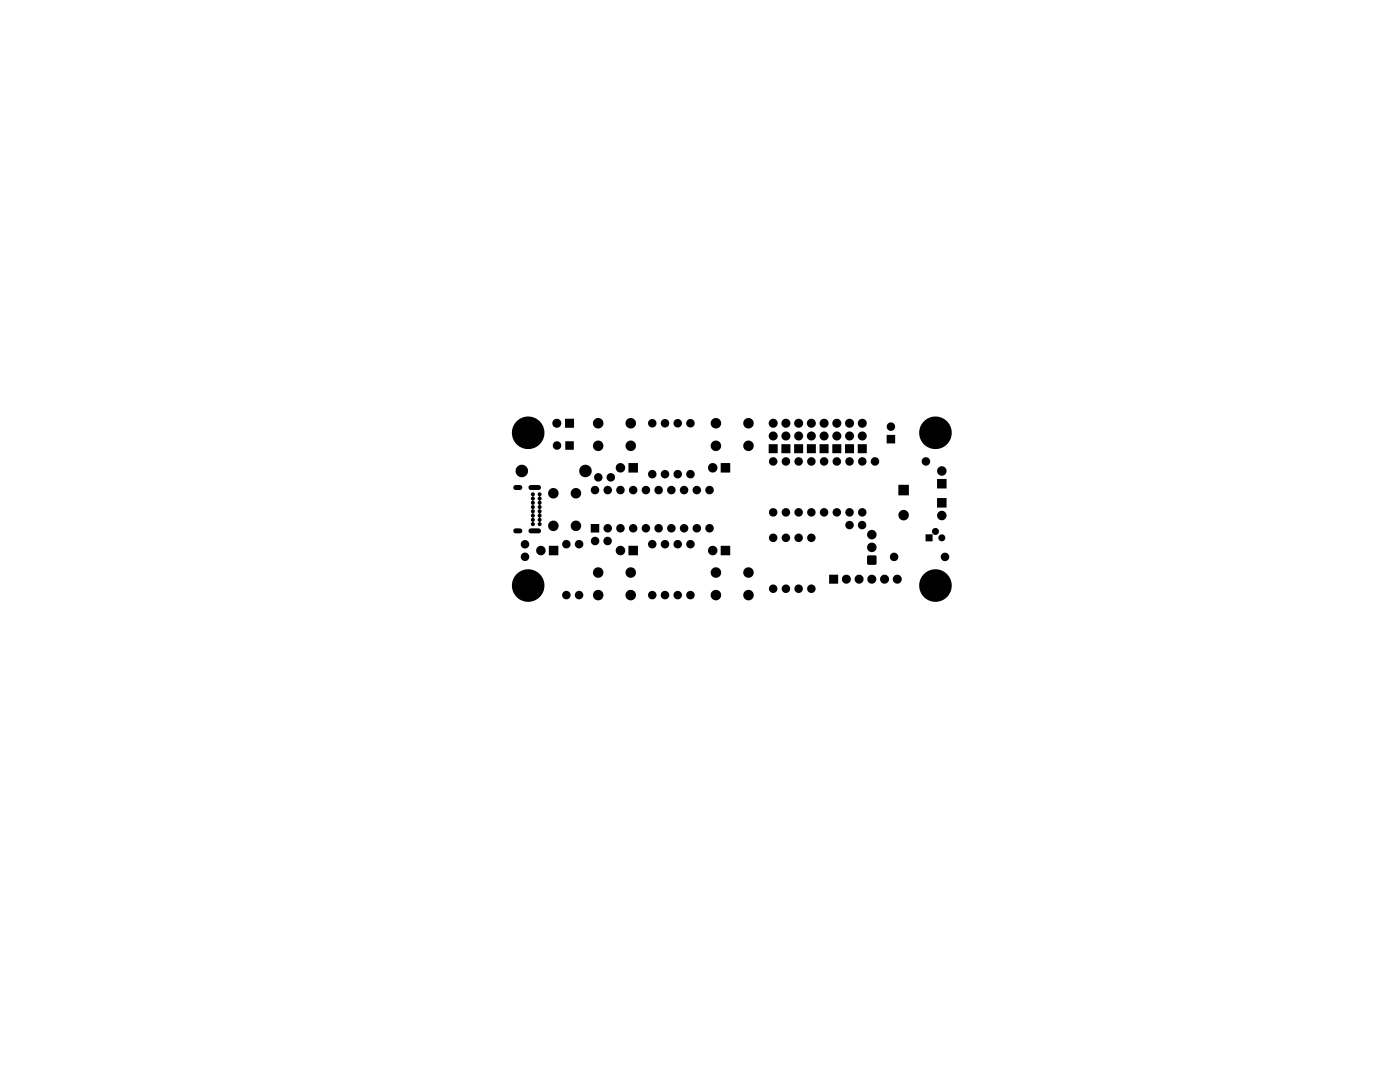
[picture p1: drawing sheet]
<svg xmlns="http://www.w3.org/2000/svg" width="279mm" height="216mm" viewBox="0 0 279 216" stroke-linecap="round" stroke-linejoin="round" font-family="sans-serif">
<g fill="#000">
<path d="M102.6 96.9l.3-.1h1l.2 .2 .1 .4-.3 .4h-1.1l-.3-.4zM106.1 98.3h.4l.2 .3-.3 .4 .3 .5-.3 .4 .3 .4-.3 .4 .3 .5-.3 .4 .3 .4-.3 .4 .3 .5-.3 .4 .3 .4-.3 .5 .3 .4-.1 .3-.3 .1-.2-.1-.2-.3 .4-.4-.4-.5 .4-.4-.4-.4 .4-.4-.4-.5 .4-.4-.4-.4 .4-.4-.4-.5 .4-.4-.4-.4 .4-.4-.3-.4zM105.6 96.9l.4-.1h1.5l.4 .2 .1 .3-.4 .5h-1.7l-.4-.4zM107.4 98.3h.5l.2 .3-.3 .4 .3 .5-.3 .4 .3 .4-.3 .4 .3 .5-.3 .4 .3 .4-.3 .4 .3 .5-.3 .4 .3 .4-.3 .5 .3 .4-.1 .3-.3 .1-.3-.1-.1-.3 .3-.4-.3-.5 .3-.4-.3-.4 .3-.4-.3-.5 .3-.4-.3-.4 .3-.4-.3-.5 .3-.4-.3-.4 .3-.4-.3-.4zM112.8 88.1h1.7v1.6h-1.7zM112.8 83.6h1.8v1.7h-1.8zM125.4 92.4h1.9v1.9h-1.9zM143.8 92.4h1.9v1.9h-1.9zM153.4 88.6h1.8v1.8h-1.8zM156 88.6h1.7v1.8h-1.7zM158.5 88.6h1.8v1.8h-1.8zM161 88.6h1.8v1.8h-1.8z"/>
<path d="M163.6 88.6h1.8v1.8h-1.8zM166.1 88.6h1.8v1.8h-1.8zM168.7 88.6h1.7v1.8h-1.7zM171.2 88.6h1.8v1.8h-1.8zM177 86.8h1.6v1.7h-1.6zM179.3 96.8h2.1v2h-2.1zM187 99.4h1.9v1.9h-1.9zM187 95.6h1.9v1.9h-1.9zM102.6 105.6l.3-.2h1l.2 .2 .1 .4-.3 .4h-1.1l-.3-.3zM105.6 105.6l.4-.2h1.5l.4 .2 .1 .4-.4 .4h-1.7l-.4-.3zM109.5 108.9h1.9v1.9h-1.9zM117.9 104.6h1.7v1.6h-1.7z"/>
<path d="M125.4 108.9h1.9v1.9h-1.9zM143.8 108.9h1.9v1.9h-1.9zM165.5 114.7h1.8v1.8h-1.8zM173.1 110.9l.2-.1 1.5 .1 .1 .2v1.5l-.3 .1h-1.4l-.2-.3zM184.7 106.6h1.4v1.4h-1.4z"/>
<circle cx="104.1" cy="94" r="1.25"/>
<circle cx="105.4" cy="86.4" r="3.3"/>
<circle cx="110.4" cy="98.4" r="1.05"/>
<circle cx="111.1" cy="84.5" r=".9"/>
<circle cx="111.2" cy="88.9" r=".85"/>
<circle cx="114.9" cy="98.4" r="1.05"/>
<circle cx="116.8" cy="94" r="1.25"/>
<circle cx="118.7" cy="97.8" r=".85"/>
<circle cx="119.4" cy="89" r="1.05"/>
<circle cx="119.4" cy="84.5" r="1.05"/>
<circle cx="119.4" cy="95.2" r=".85"/>
<circle cx="121.3" cy="97.8" r=".85"/>
<circle cx="121.9" cy="95.2" r=".85"/>
<circle cx="123.8" cy="93.3" r=".95"/>
<circle cx="123.8" cy="97.8" r=".85"/>
<circle cx="125.9" cy="89" r="1.05"/>
<circle cx="125.9" cy="84.5" r="1.05"/>
<circle cx="126.4" cy="97.8" r=".85"/>
<circle cx="128.9" cy="97.8" r=".85"/>
<circle cx="130.2" cy="84.5" r=".85"/>
<circle cx="130.2" cy="94.6" r=".85"/>
<circle cx="131.4" cy="97.8" r=".85"/>
<circle cx="132.7" cy="84.5" r=".85"/>
<circle cx="132.7" cy="94.6" r=".85"/>
<circle cx="134" cy="97.8" r=".85"/>
<circle cx="135.3" cy="84.5" r=".85"/>
<circle cx="135.3" cy="94.6" r=".85"/>
<circle cx="136.5" cy="97.8" r=".85"/>
<circle cx="137.8" cy="84.5" r=".85"/>
<circle cx="137.8" cy="94.6" r=".85"/>
<circle cx="139.1" cy="97.8" r=".85"/>
<circle cx="141.6" cy="97.8" r=".85"/>
<circle cx="142.2" cy="93.3" r=".95"/>
<circle cx="142.9" cy="89" r="1.05"/>
<circle cx="142.9" cy="84.5" r="1.05"/>
<circle cx="149.4" cy="89" r="1.05"/>
<circle cx="149.4" cy="84.5" r="1.05"/>
<circle cx="154.3" cy="92.1" r=".85"/>
<circle cx="154.3" cy="87" r=".9"/>
<circle cx="154.3" cy="84.5" r=".9"/>
<circle cx="156.8" cy="92.1" r=".85"/>
<circle cx="156.8" cy="84.5" r=".9"/>
<circle cx="156.8" cy="87" r=".9"/>
<circle cx="159.4" cy="92.1" r=".85"/>
<circle cx="159.4" cy="87" r=".9"/>
<circle cx="159.4" cy="84.5" r=".9"/>
<circle cx="161.9" cy="92.1" r=".85"/>
<circle cx="161.9" cy="87" r=".9"/>
<circle cx="161.9" cy="84.5" r=".9"/>
<circle cx="164.5" cy="92.1" r=".85"/>
<circle cx="164.5" cy="84.5" r=".9"/>
<circle cx="164.5" cy="87" r=".9"/>
<circle cx="167" cy="92.1" r=".85"/>
<circle cx="167" cy="87" r=".9"/>
<circle cx="167" cy="84.5" r=".9"/>
<circle cx="169.5" cy="92.1" r=".85"/>
<circle cx="169.5" cy="87" r=".9"/>
<circle cx="169.5" cy="84.5" r=".9"/>
<circle cx="172.1" cy="92.1" r=".85"/>
<circle cx="172.1" cy="87" r=".9"/>
<circle cx="172.1" cy="84.5" r=".9"/>
<circle cx="174.6" cy="92.1" r=".85"/>
<circle cx="177.8" cy="85.1" r=".85"/>
<circle cx="184.8" cy="92.1" r=".85"/>
<circle cx="186.7" cy="86.4" r="3.3"/>
<circle cx="188" cy="94" r=".95"/>
<circle cx="104.8" cy="111.1" r=".85"/>
<circle cx="104.8" cy="108.6" r=".85"/>
<circle cx="105.4" cy="116.8" r="3.3"/>
<circle cx="107.9" cy="109.9" r=".95"/>
<circle cx="110.4" cy="104.9" r="1.05"/>
<circle cx="113" cy="118.7" r=".85"/>
<circle cx="113" cy="108.6" r=".85"/>
<circle cx="114.9" cy="104.9" r="1.05"/>
<circle cx="115.6" cy="108.6" r=".85"/>
<circle cx="115.6" cy="118.7" r=".85"/>
<circle cx="118.8" cy="107.9" r=".85"/>
<circle cx="119.4" cy="118.7" r="1.05"/>
<circle cx="119.4" cy="114.2" r="1.05"/>
<circle cx="121.3" cy="107.9" r=".85"/>
<circle cx="121.3" cy="105.4" r=".85"/>
<circle cx="123.8" cy="109.9" r=".95"/>
<circle cx="123.8" cy="105.4" r=".85"/>
<circle cx="125.9" cy="118.7" r="1.05"/>
<circle cx="125.9" cy="114.2" r="1.05"/>
<circle cx="126.4" cy="105.4" r=".85"/>
<circle cx="128.9" cy="105.4" r=".85"/>
<circle cx="130.2" cy="118.7" r=".85"/>
<circle cx="130.2" cy="108.6" r=".85"/>
<circle cx="131.4" cy="105.4" r=".85"/>
<circle cx="132.7" cy="118.7" r=".85"/>
<circle cx="132.7" cy="108.6" r=".85"/>
<circle cx="134" cy="105.4" r=".85"/>
<circle cx="135.3" cy="118.7" r=".85"/>
<circle cx="135.3" cy="108.6" r=".85"/>
<circle cx="136.5" cy="105.4" r=".85"/>
<circle cx="137.8" cy="118.7" r=".85"/>
<circle cx="137.8" cy="108.6" r=".85"/>
<circle cx="139.1" cy="105.4" r=".85"/>
<circle cx="141.6" cy="105.4" r=".85"/>
<circle cx="142.2" cy="109.9" r=".95"/>
<circle cx="142.9" cy="118.7" r="1.05"/>
<circle cx="142.9" cy="114.2" r="1.05"/>
<circle cx="149.4" cy="118.7" r="1.05"/>
<circle cx="149.4" cy="114.2" r="1.05"/>
<circle cx="154.3" cy="117.5" r=".85"/>
<circle cx="154.3" cy="107.3" r=".85"/>
<circle cx="154.3" cy="102.2" r=".85"/>
<circle cx="156.8" cy="117.5" r=".85"/>
<circle cx="156.8" cy="107.3" r=".85"/>
<circle cx="156.8" cy="102.2" r=".85"/>
<circle cx="159.4" cy="117.5" r=".85"/>
<circle cx="159.4" cy="102.2" r=".85"/>
<circle cx="159.4" cy="107.3" r=".85"/>
<circle cx="161.9" cy="107.3" r=".85"/>
<circle cx="161.9" cy="102.2" r=".85"/>
<circle cx="161.9" cy="117.5" r=".85"/>
<circle cx="164.5" cy="102.2" r=".85"/>
<circle cx="167" cy="102.2" r=".85"/>
<circle cx="168.9" cy="115.6" r=".9"/>
<circle cx="169.5" cy="104.8" r=".85"/>
<circle cx="169.5" cy="102.2" r=".85"/>
<circle cx="171.5" cy="115.6" r=".9"/>
<circle cx="172" cy="104.8" r=".85"/>
<circle cx="172.1" cy="102.2" r=".85"/>
<circle cx="174" cy="109.2" r=".95"/>
<circle cx="174" cy="106.7" r=".95"/>
<circle cx="174" cy="115.6" r=".9"/>
<circle cx="176.5" cy="115.6" r=".9"/>
<circle cx="178.4" cy="111.1" r=".85"/>
<circle cx="179.1" cy="115.6" r=".9"/>
<circle cx="180.3" cy="102.8" r="1.05"/>
<circle cx="186.7" cy="106" r=".7"/>
<circle cx="186.7" cy="116.8" r="3.3"/>
<circle cx="188" cy="107.3" r=".7"/>
<circle cx="188" cy="102.9" r=".95"/>
<circle cx="188.6" cy="111.1" r=".85"/>
</g>
</svg>
